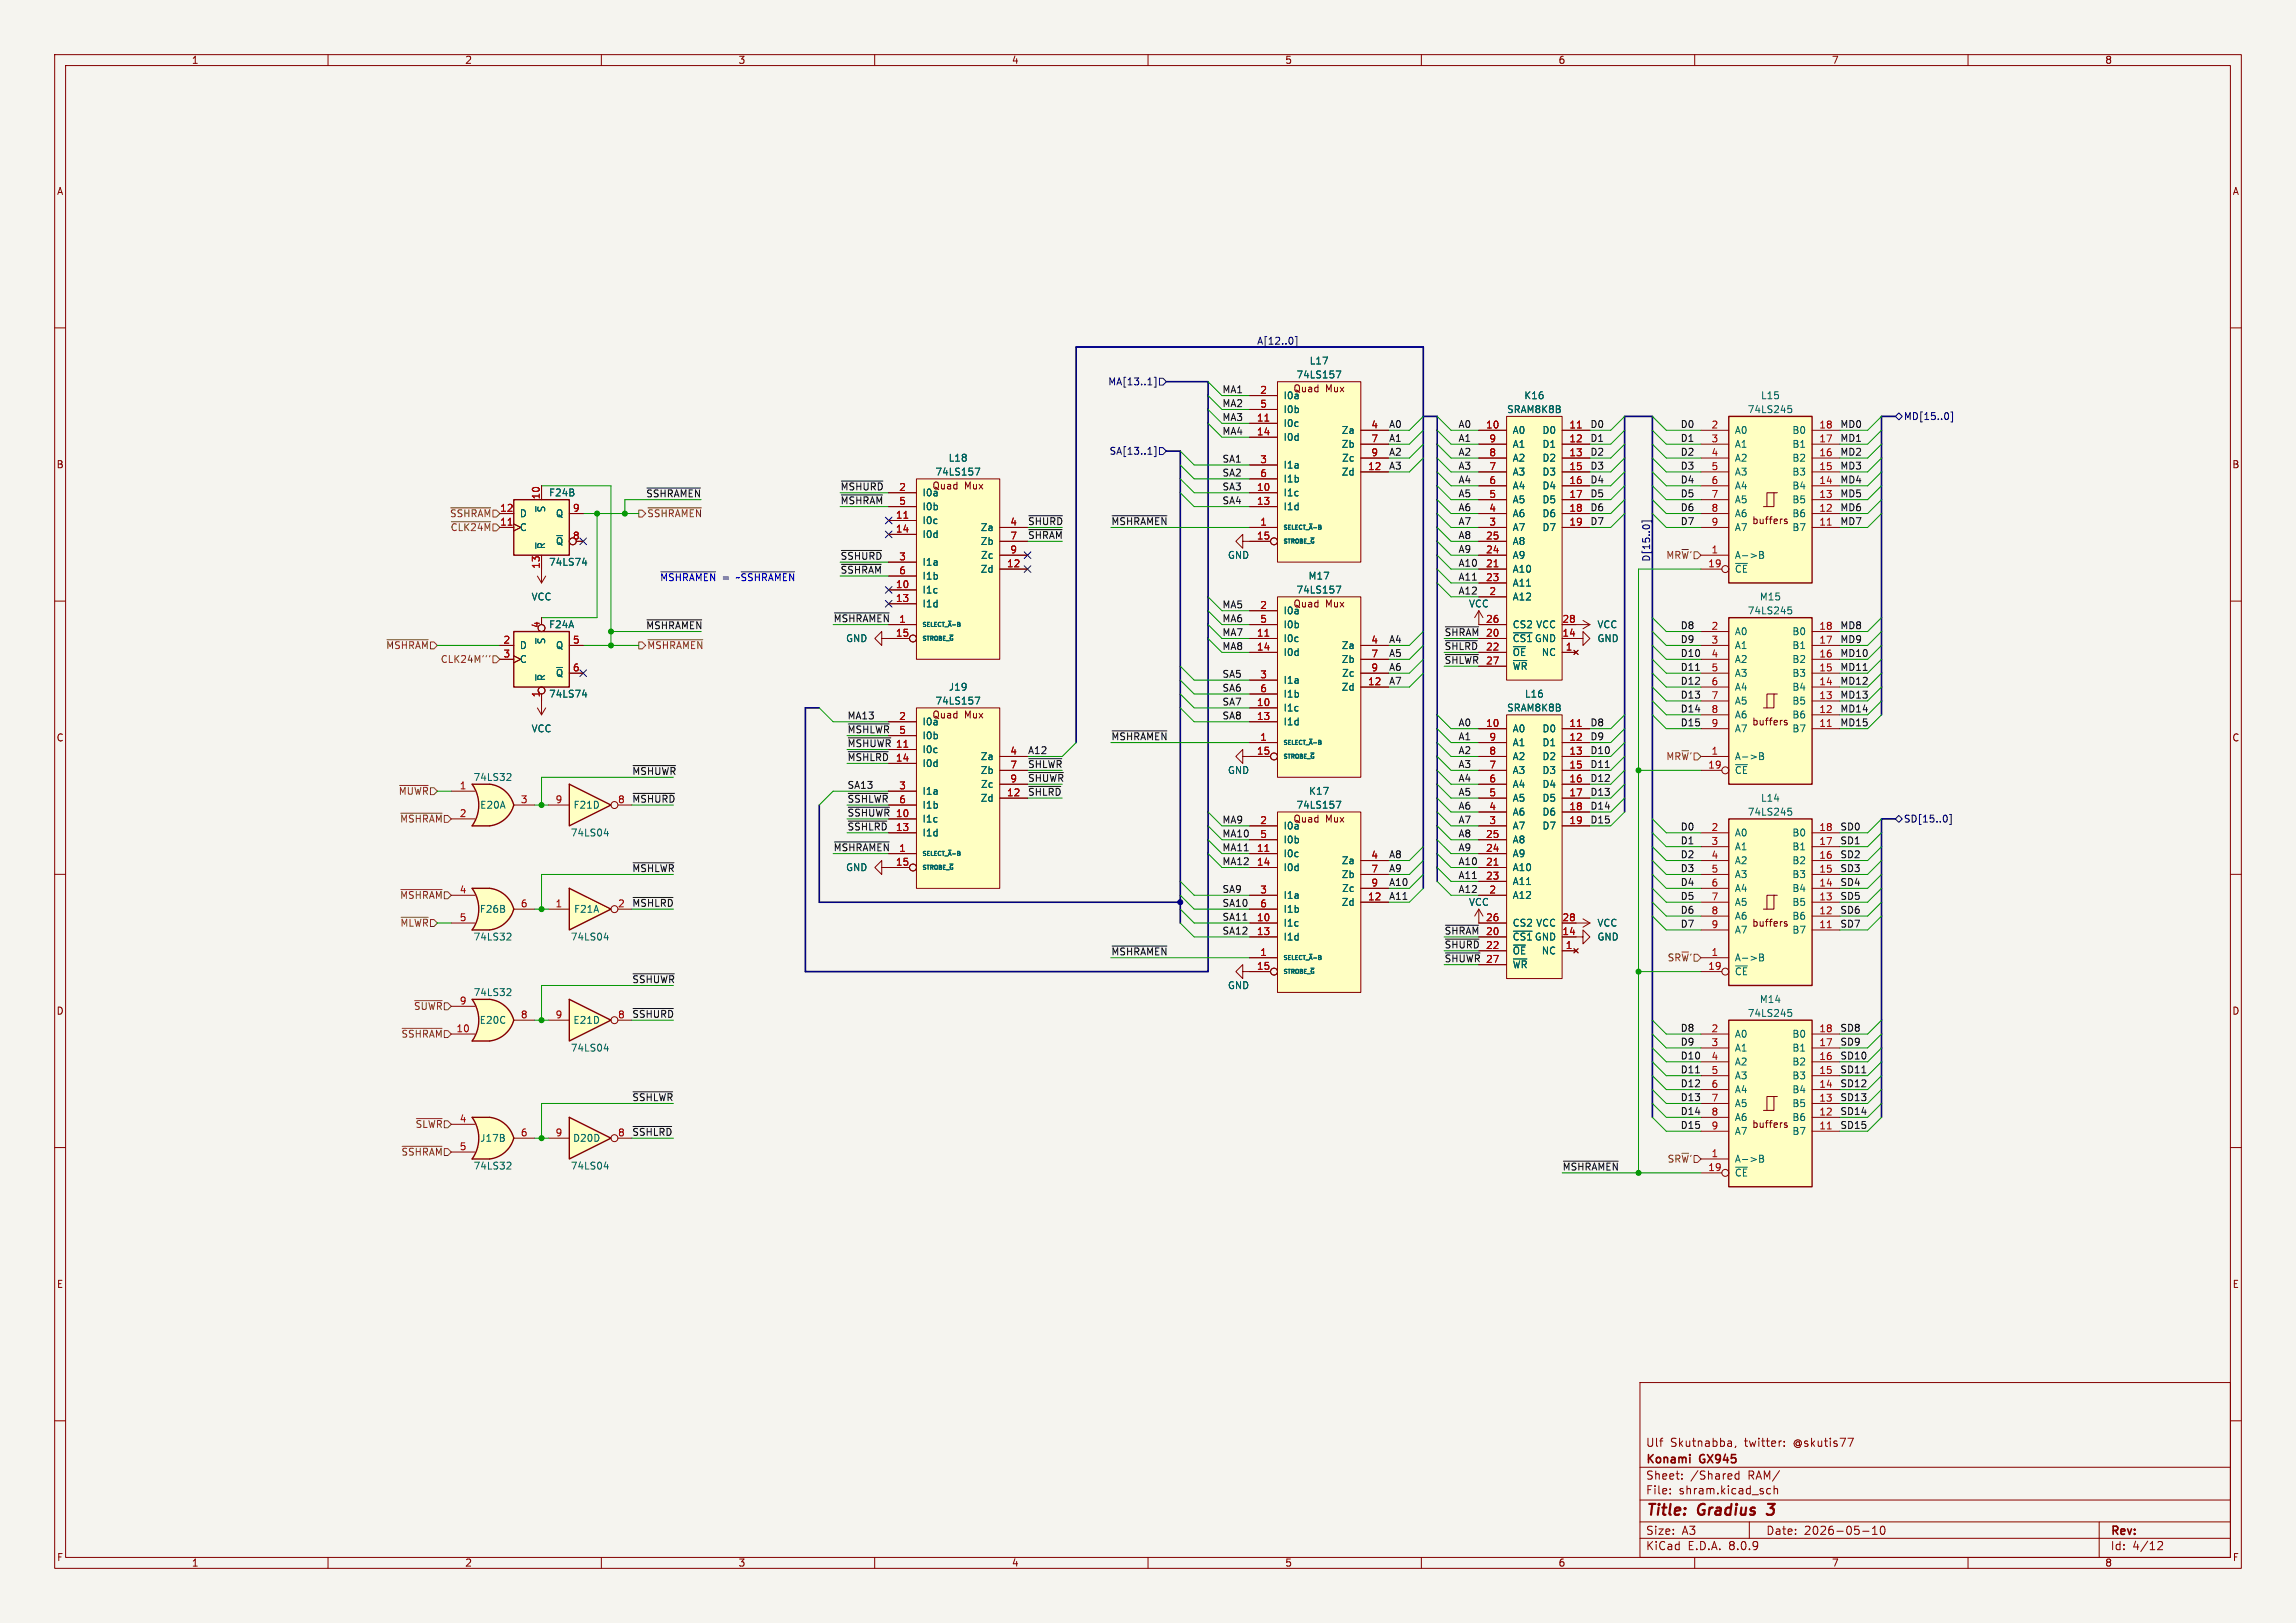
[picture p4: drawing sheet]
<svg xmlns="http://www.w3.org/2000/svg" width="420mm" height="297mm" viewBox="0 0 420 297" stroke-linecap="round" stroke-linejoin="round" font-family="sans-serif">
<defs><g id="words">
<g font-size="2.8" fill="#840000">
<text x="301" y="277.9">Title:</text>
<text x="310.6" y="277.9">Gradius</text>
<text x="324.2" y="277.9">3</text>
</g>
<g font-size="2.1" fill="#840000">
<text x="301" y="268.2">Konami</text>
<text x="301" y="265">Ulf</text>
<text x="305.5" y="265">Skutnabba,</text>
<text x="311" y="268.2">GX945</text>
<text x="319.2" y="265">twitter:</text>
<text x="328.2" y="265">@skutis77</text>
<text x="301" y="273.7">File:</text>
<text x="301" y="271">Sheet:</text>
<text x="307.1" y="273.7">shram.kicad_sch</text>
<text x="309.2" y="271">/Shared</text>
<text x="319.8" y="271">RAM/</text>
<text x="301" y="281.1">Size:</text>
<text x="307.6" y="281.1">A3</text>
<text x="323" y="281.1">Date:</text>
<text x="330" y="281.1">2026-05-10</text>
<text x="386" y="281.3">Rev:</text>
<text x="301" y="283.9">KiCad</text>
<text x="308.7" y="283.9">E.D.A.</text>
<text x="316.3" y="283.9">8.0.9</text>
<text x="386" y="283.9">Id:</text>
<text x="390.1" y="283.9">4/12</text>
</g>
<g font-size="1.8" fill="#840000">
<text x="35" y="11.9">1</text>
<text x="85" y="11.9">2</text>
<text x="135" y="11.9">3</text>
<text x="185" y="11.9">4</text>
<text x="235" y="11.9">5</text>
<text x="285" y="11.9">6</text>
<text x="335" y="11.9">7</text>
<text x="385" y="11.9">8</text>
<text x="10.3" y="35.9">A</text>
<text x="408.3" y="35.9">A</text>
<text x="236.5" y="72">Quad</text>
<text x="242.5" y="72">Mux</text>
<text x="10.3" y="85.9">B</text>
<text x="170.5" y="89.8">Quad</text>
<text x="176.4" y="89.8">Mux</text>
<text x="408.2" y="85.9">B</text>
<text x="320.4" y="96.1">buffers</text>
<text x="236.5" y="111.4">Quad</text>
<text x="242.5" y="111.4">Mux</text>
<text x="170.5" y="131.7">Quad</text>
<text x="176.4" y="131.7">Mux</text>
<text x="10.3" y="135.9">C</text>
<text x="320.4" y="133">buffers</text>
<text x="408.2" y="135.9">C</text>
<text x="236.5" y="150.7">Quad</text>
<text x="242.5" y="150.7">Mux</text>
<text x="320.4" y="169.8">buffers</text>
<text x="10.3" y="185.9">D</text>
<text x="408.2" y="185.9">D</text>
<text x="320.4" y="206.6">buffers</text>
<text x="10.3" y="235.9">E</text>
<text x="408.3" y="235.9">E</text>
<text x="10.3" y="285.9">F</text>
<text x="35" y="286.9">1</text>
<text x="85" y="286.9">2</text>
<text x="135" y="286.9">3</text>
<text x="185" y="286.9">4</text>
<text x="235" y="286.9">5</text>
<text x="285" y="286.9">6</text>
<text x="335" y="286.9">7</text>
<text x="385" y="286.9">8</text>
<text x="408.3" y="285.9">F</text>
</g>
<g font-size="1.8" fill="#000084">
<text x="229.9" y="63.2">A[12..0]</text>
<text x="202.6" y="70.7">MA[13..1]</text>
<text x="348.2" y="77.1">MD[15..0]</text>
<text x="202.9" y="83.4">SA[13..1]</text>
<text x="301.9" y="102.9" transform="rotate(-90 301.9 102.9)">D[15..0]</text>
<text x="348.2" y="150.7">SD[15..0]</text>
</g>
<g font-size="1.8" fill="#006464">
<text x="237.1" y="69.4">74LS157</text>
<text x="239.5" y="66.9">L17</text>
<text x="234.7" y="73.3">I0a</text>
<text x="234.7" y="75.8">I0b</text>
<text x="275.6" y="75.8">SRAM8K8B</text>
<text x="278.7" y="73.3">K16</text>
<text x="319.6" y="75.8">74LS245</text>
<text x="322" y="73.3">L15</text>
<text x="234.7" y="78.3">I0c</text>
<text x="234.7" y="80.9">I0d</text>
<text x="245.3" y="79.6">Za</text>
<text x="245.3" y="82.1">Zb</text>
<text x="276.6" y="79.6">A0</text>
<text x="276.6" y="82.1">A1</text>
<text x="282.1" y="79.6">D0</text>
<text x="282.1" y="82.1">D1</text>
<text x="317.2" y="79.6">A0</text>
<text x="317.2" y="82.1">A1</text>
<text x="327.8" y="82.1">B1</text>
<text x="327.8" y="79.6">B0</text>
<text x="171" y="87.2">74LS157</text>
<text x="173.4" y="84.7">L18</text>
<text x="234.7" y="86">I1a</text>
<text x="234.7" y="88.5">I1b</text>
<text x="245.3" y="87.2">Zd</text>
<text x="245.4" y="84.7">Zc</text>
<text x="276.6" y="89.8">A4</text>
<text x="276.6" y="87.2">A3</text>
<text x="276.6" y="84.7">A2</text>
<text x="282.1" y="84.7">D2</text>
<text x="282.1" y="87.2">D3</text>
<text x="282.1" y="89.8">D4</text>
<text x="317.2" y="84.7">A2</text>
<text x="317.2" y="87.2">A3</text>
<text x="317.2" y="89.8">A4</text>
<text x="327.8" y="89.8">B4</text>
<text x="327.8" y="87.2">B3</text>
<text x="327.8" y="84.7">B2</text>
<text x="95" y="94.8">D</text>
<text x="99.9" y="93.9" transform="rotate(-90 99.9 93.9)">~{S}</text>
<text x="100.3" y="91">F24B</text>
<text x="101.6" y="94.8">Q</text>
<text x="168.7" y="91">I0a</text>
<text x="168.7" y="93.6">I0b</text>
<text x="234.7" y="91">I1c</text>
<text x="234.7" y="93.6">I1d</text>
<text x="276.6" y="94.8">A6</text>
<text x="276.6" y="92.3">A5</text>
<text x="282.1" y="92.3">D5</text>
<text x="282.1" y="94.8">D6</text>
<text x="317.2" y="92.3">A5</text>
<text x="317.2" y="94.8">A6</text>
<text x="327.8" y="94.8">B6</text>
<text x="327.8" y="92.3">B5</text>
<text x="95" y="97.4">C</text>
<text x="99.9" y="100.6" transform="rotate(-90 99.9 100.6)">~{R}</text>
<text x="101.6" y="99.9">~{Q}</text>
<text x="168.7" y="96.1">I0c</text>
<text x="168.7" y="98.7">I0d</text>
<text x="179.3" y="97.4">Za</text>
<text x="179.3" y="99.9">Zb</text>
<text x="276.6" y="99.9">A8</text>
<text x="276.6" y="97.4">A7</text>
<text x="282.1" y="97.4">D7</text>
<text x="317.2" y="97.4">A7</text>
<text x="327.8" y="97.4">B7</text>
<text x="100.3" y="103.7">74LS74</text>
<text x="168.7" y="103.7">I1a</text>
<text x="168.7" y="106.3">I1b</text>
<text x="179.3" y="105">Zd</text>
<text x="179.4" y="102.5">Zc</text>
<text x="224.5" y="102.5">GND</text>
<text x="239.3" y="106.3">M17</text>
<text x="276.6" y="105">A10</text>
<text x="276.6" y="107.5">A11</text>
<text x="276.6" y="102.5">A9</text>
<text x="317.2" y="102.5">A-&gt;B</text>
<text x="317.2" y="105">~{CE}</text>
<text x="97.1" y="110.1">VCC</text>
<text x="168.7" y="108.8">I1c</text>
<text x="168.7" y="111.4">I1d</text>
<text x="234.7" y="112.6">I0a</text>
<text x="237.1" y="108.8">74LS157</text>
<text x="268.6" y="111.4">VCC</text>
<text x="276.6" y="110.1">A12</text>
<text x="319.6" y="112.6">74LS245</text>
<text x="321.8" y="110.1">M15</text>
<text x="95" y="119">D</text>
<text x="99.9" y="118" transform="rotate(-90 99.9 118)">~{S}</text>
<text x="100.3" y="115.2">F24A</text>
<text x="101.6" y="119">Q</text>
<text x="154.7" y="117.7">GND</text>
<text x="234.7" y="117.7">I0c</text>
<text x="234.7" y="115.2">I0b</text>
<text x="245.3" y="119">Za</text>
<text x="276.6" y="117.7">~{CS1}</text>
<text x="276.6" y="115.2">CS2 VCC</text>
<text x="280.7" y="117.7">GND</text>
<text x="292.1" y="117.7">GND</text>
<text x="292.1" y="115.2">VCC</text>
<text x="317.2" y="116.4">A0</text>
<text x="317.2" y="119">A1</text>
<text x="327.8" y="119">B1</text>
<text x="327.8" y="116.4">B0</text>
<text x="95" y="121.5">C</text>
<text x="99.9" y="124.7" transform="rotate(-90 99.9 124.7)">~{R}</text>
<text x="101.6" y="124.1">~{Q}</text>
<text x="234.7" y="120.2">I0d</text>
<text x="234.7" y="125.3">I1a</text>
<text x="245.3" y="121.5">Zb</text>
<text x="245.4" y="124.1">Zc</text>
<text x="276.6" y="120.2">~{OE} NC</text>
<text x="276.6" y="122.8">~{WR}</text>
<text x="317.2" y="121.5">A2</text>
<text x="317.2" y="124.1">A3</text>
<text x="327.8" y="124.1">B3</text>
<text x="327.8" y="121.5">B2</text>
<text x="100.3" y="127.9">74LS74</text>
<text x="171" y="129.1">74LS157</text>
<text x="173.5" y="126.6">J19</text>
<text x="234.7" y="130.4">I1c</text>
<text x="234.7" y="127.9">I1b</text>
<text x="245.3" y="126.6">Zd</text>
<text x="275.6" y="130.4">SRAM8K8B</text>
<text x="278.8" y="127.9">L16</text>
<text x="317.2" y="126.6">A4</text>
<text x="317.2" y="129.1">A5</text>
<text x="317.2" y="131.7">A6</text>
<text x="327.8" y="131.7">B6</text>
<text x="327.8" y="129.1">B5</text>
<text x="327.8" y="126.6">B4</text>
<text x="97.1" y="134.2">VCC</text>
<text x="168.7" y="132.9">I0a</text>
<text x="168.7" y="135.5">I0b</text>
<text x="234.7" y="132.9">I1d</text>
<text x="276.6" y="134.2">A0</text>
<text x="276.6" y="136.8">A1</text>
<text x="282.1" y="134.2">D0</text>
<text x="282.1" y="136.8">D1</text>
<text x="317.2" y="134.2">A7</text>
<text x="327.8" y="134.2">B7</text>
<text x="86.5" y="143.1">74LS32</text>
<text x="168.7" y="138">I0c</text>
<text x="168.7" y="140.6">I0d</text>
<text x="179.3" y="139.3">Za</text>
<text x="179.3" y="141.8">Zb</text>
<text x="224.5" y="141.8">GND</text>
<text x="276.6" y="141.8">A3</text>
<text x="276.6" y="139.3">A2</text>
<text x="282.1" y="139.3">D2</text>
<text x="282.1" y="141.8">D3</text>
<text x="317.2" y="139.3">A-&gt;B</text>
<text x="317.2" y="141.8">~{CE}</text>
<text x="87.7" y="148.2">E20A</text>
<text x="104.8" y="148.2">F21D</text>
<text x="168.7" y="145.6">I1a</text>
<text x="168.7" y="148.2">I1b</text>
<text x="179.3" y="146.9">Zd</text>
<text x="179.4" y="144.4">Zc</text>
<text x="237.1" y="148.2">74LS157</text>
<text x="239.4" y="145.6">K17</text>
<text x="276.6" y="149.5">A6</text>
<text x="276.6" y="146.9">A5</text>
<text x="276.6" y="144.4">A4</text>
<text x="282.1" y="144.4">D4</text>
<text x="282.1" y="146.9">D5</text>
<text x="282.1" y="149.5">D6</text>
<text x="319.6" y="149.5">74LS245</text>
<text x="322" y="146.9">L14</text>
<text x="104.3" y="153.3">74LS04</text>
<text x="168.7" y="150.7">I1c</text>
<text x="168.7" y="153.3">I1d</text>
<text x="234.7" y="152">I0a</text>
<text x="234.7" y="154.5">I0b</text>
<text x="276.6" y="154.5">A8</text>
<text x="276.6" y="152">A7</text>
<text x="282.1" y="152">D7</text>
<text x="317.2" y="153.3">A0</text>
<text x="317.2" y="155.8">A1</text>
<text x="327.8" y="155.8">B1</text>
<text x="327.8" y="153.3">B0</text>
<text x="154.7" y="159.6">GND</text>
<text x="234.7" y="157.1">I0c</text>
<text x="234.7" y="159.6">I0d</text>
<text x="245.3" y="158.3">Za</text>
<text x="245.3" y="160.9">Zb</text>
<text x="276.6" y="159.6">A10</text>
<text x="276.6" y="157.1">A9</text>
<text x="317.2" y="158.3">A2</text>
<text x="317.2" y="160.9">A3</text>
<text x="327.8" y="160.9">B3</text>
<text x="327.8" y="158.3">B2</text>
<text x="87.7" y="167.2">F26B</text>
<text x="104.9" y="167.2">F21A</text>
<text x="234.7" y="164.7">I1a</text>
<text x="234.7" y="167.2">I1b</text>
<text x="245.3" y="166">Zd</text>
<text x="245.4" y="163.4">Zc</text>
<text x="268.6" y="166">VCC</text>
<text x="276.6" y="164.7">A12</text>
<text x="276.6" y="162.2">A11</text>
<text x="317.2" y="163.4">A4</text>
<text x="317.2" y="166">A5</text>
<text x="327.8" y="166">B5</text>
<text x="327.8" y="163.4">B4</text>
<text x="86.5" y="172.3">74LS32</text>
<text x="104.3" y="172.3">74LS04</text>
<text x="234.7" y="169.8">I1c</text>
<text x="234.7" y="172.3">I1d</text>
<text x="276.6" y="172.3">~{CS1}</text>
<text x="276.6" y="169.8">CS2 VCC</text>
<text x="280.7" y="172.3">GND</text>
<text x="292.1" y="172.3">GND</text>
<text x="292.1" y="169.8">VCC</text>
<text x="317.2" y="168.5">A6</text>
<text x="317.2" y="171">A7</text>
<text x="327.8" y="171">B7</text>
<text x="327.8" y="168.5">B6</text>
<text x="276.6" y="174.9">~{OE} NC</text>
<text x="276.6" y="177.4">~{WR}</text>
<text x="317.2" y="176.1">A-&gt;B</text>
<text x="317.2" y="178.7">~{CE}</text>
<text x="86.5" y="182.5">74LS32</text>
<text x="224.5" y="181.2">GND</text>
<text x="321.8" y="183.7">M14</text>
<text x="87.6" y="187.6">E20C</text>
<text x="104.8" y="187.6">E21D</text>
<text x="317.2" y="190.1">A0</text>
<text x="319.6" y="186.3">74LS245</text>
<text x="327.8" y="190.1">B0</text>
<text x="104.3" y="192.6">74LS04</text>
<text x="317.2" y="192.6">A1</text>
<text x="317.2" y="195.2">A2</text>
<text x="317.2" y="197.7">A3</text>
<text x="327.8" y="197.7">B3</text>
<text x="327.8" y="195.2">B2</text>
<text x="327.8" y="192.6">B1</text>
<text x="317.2" y="200.3">A4</text>
<text x="317.2" y="202.8">A5</text>
<text x="327.8" y="202.8">B5</text>
<text x="327.8" y="200.3">B4</text>
<text x="87.7" y="209.1">J17B</text>
<text x="104.7" y="209.1">D20D</text>
<text x="317.2" y="205.3">A6</text>
<text x="317.2" y="207.9">A7</text>
<text x="327.8" y="207.9">B7</text>
<text x="327.8" y="205.3">B6</text>
<text x="86.5" y="214.2">74LS32</text>
<text x="104.3" y="214.2">74LS04</text>
<text x="317.2" y="213">A-&gt;B</text>
<text x="317.2" y="215.5">~{CE}</text>
</g>
<g font-size="1.8" fill="#0f0f0f">
<text x="223.5" y="72">MA1</text>
<text x="223.5" y="74.6">MA2</text>
<text x="223.5" y="77.1">MA3</text>
<text x="223.5" y="79.7">MA4</text>
<text x="254" y="78.4">A0</text>
<text x="254" y="83.5">A2</text>
<text x="254" y="80.9">A1</text>
<text x="266.7" y="83.5">A2</text>
<text x="266.7" y="78.4">A0</text>
<text x="266.7" y="80.9">A1</text>
<text x="290.8" y="80.9">D1</text>
<text x="290.8" y="78.4">D0</text>
<text x="290.8" y="83.5">D2</text>
<text x="307.3" y="80.9">D1</text>
<text x="307.3" y="83.5">D2</text>
<text x="307.3" y="78.4">D0</text>
<text x="336.5" y="80.9">MD1</text>
<text x="336.5" y="78.4">MD0</text>
<text x="336.5" y="83.5">MD2</text>
<text x="153.7" y="89.8">~{MSHURD} 2</text>
<text x="223.5" y="84.7">SA1</text>
<text x="223.5" y="89.8">SA3</text>
<text x="223.5" y="87.3">SA2</text>
<text x="254" y="86">A3</text>
<text x="266.7" y="86">A3</text>
<text x="266.7" y="88.6">A4</text>
<text x="290.8" y="88.6">D4</text>
<text x="290.8" y="86">D3</text>
<text x="307.3" y="86">D3</text>
<text x="307.3" y="88.6">D4</text>
<text x="336.5" y="88.6">MD4</text>
<text x="336.5" y="86">MD3</text>
<text x="118.1" y="91.1">~{SSHRAMEN}</text>
<text x="153.7" y="92.4">~{MSHRAM} 5</text>
<text x="223.5" y="92.4">SA4</text>
<text x="266.7" y="91.1">A5</text>
<text x="266.7" y="93.6">A6</text>
<text x="290.8" y="91.1">D5</text>
<text x="290.8" y="93.6">D6</text>
<text x="307.3" y="93.6">D6</text>
<text x="307.3" y="91.1">D5</text>
<text x="336.5" y="93.6">MD6</text>
<text x="336.5" y="91.1">MD5</text>
<text x="188" y="96.2">~{SHURD}</text>
<text x="188" y="98.7">~{SHRAM}</text>
<text x="203.2" y="96.2">~{MSHRAMEN}</text>
<text x="266.7" y="101.3">A9</text>
<text x="266.7" y="98.7">A8</text>
<text x="266.7" y="96.2">A7</text>
<text x="290.8" y="96.2">D7</text>
<text x="307.3" y="96.2">D7</text>
<text x="336.5" y="96.2">MD7</text>
<text x="153.7" y="102.5">~{SSHURD} 3</text>
<text x="153.7" y="105.1">~{SSHRAM} 6</text>
<text x="266.7" y="106.3">A11</text>
<text x="266.7" y="103.8">A10</text>
<text x="152.4" y="114">~{MSHRAMEN}1</text>
<text x="223.5" y="114">MA6</text>
<text x="223.5" y="111.4">MA5</text>
<text x="266.7" y="108.9">A12</text>
<text x="118.1" y="115.2">~{MSHRAMEN}</text>
<text x="223.5" y="119">MA8</text>
<text x="223.5" y="116.5">MA7</text>
<text x="254" y="117.8">A4</text>
<text x="264.2" y="119">~{SHLRD}22</text>
<text x="264.2" y="116.5">~{SHRAM}</text>
<text x="307.3" y="117.8">D9</text>
<text x="307.3" y="115.2">D8</text>
<text x="336.5" y="117.8">MD9</text>
<text x="336.5" y="115.2">MD8</text>
<text x="223.5" y="124.1">SA5</text>
<text x="254" y="122.8">A6</text>
<text x="254" y="120.3">A5</text>
<text x="254" y="125.4">A7</text>
<text x="264.2" y="121.6">~{SHLWR}</text>
<text x="307.3" y="120.3">D10</text>
<text x="307.3" y="125.4">D12</text>
<text x="307.3" y="122.8">D11</text>
<text x="336.5" y="120.3">MD10</text>
<text x="336.5" y="122.8">MD11</text>
<text x="336.5" y="125.4">MD12</text>
<text x="154.9" y="131.7">MA13</text>
<text x="223.5" y="131.7">SA8</text>
<text x="223.5" y="126.7">SA6</text>
<text x="223.5" y="129.2">SA7</text>
<text x="307.3" y="130.5">D14</text>
<text x="307.3" y="127.9">D13</text>
<text x="336.5" y="127.9">MD13</text>
<text x="336.5" y="130.5">MD14</text>
<text x="154.9" y="134.3">~{MSHLWR}5</text>
<text x="154.9" y="136.8">~{MSHUWR}</text>
<text x="203.2" y="135.5">~{MSHRAMEN}</text>
<text x="266.7" y="135.5">A1</text>
<text x="266.7" y="133">A0</text>
<text x="290.8" y="133">D8</text>
<text x="290.8" y="135.5">D9</text>
<text x="307.3" y="133">D15</text>
<text x="336.5" y="133">MD15</text>
<text x="115.6" y="141.9">~{MSHUWR}</text>
<text x="154.9" y="139.4">~{MSHLRD}</text>
<text x="188" y="143.2">~{SHUWR}</text>
<text x="188" y="138.1">A12</text>
<text x="188" y="140.6">~{SHLWR}</text>
<text x="266.7" y="140.6">A3</text>
<text x="266.7" y="138.1">A2</text>
<text x="266.7" y="143.2">A4</text>
<text x="290.8" y="140.6">D11</text>
<text x="290.8" y="143.2">D12</text>
<text x="290.8" y="138.1">D10</text>
<text x="115.6" y="147">~{MSHURD}</text>
<text x="154.9" y="144.4">SA13</text>
<text x="154.9" y="147">~{SSHLWR}6</text>
<text x="154.9" y="149.5">~{SSHUWR}</text>
<text x="188" y="145.7">~{SHLRD}</text>
<text x="266.7" y="148.2">A6</text>
<text x="266.7" y="145.7">A5</text>
<text x="290.8" y="145.7">D13</text>
<text x="290.8" y="148.2">D14</text>
<text x="152.4" y="155.9">~{MSHRAMEN}1</text>
<text x="154.9" y="152.1">~{SSHLRD}13</text>
<text x="223.5" y="155.9">MA11</text>
<text x="223.5" y="150.8">MA9</text>
<text x="223.5" y="153.3">MA10</text>
<text x="266.7" y="153.3">A8</text>
<text x="266.7" y="150.8">A7</text>
<text x="266.7" y="155.9">A9</text>
<text x="290.8" y="150.8">D15</text>
<text x="307.3" y="152.1">D0</text>
<text x="307.3" y="154.6">D1</text>
<text x="336.5" y="154.6">SD1</text>
<text x="336.5" y="152.1">SD0</text>
<text x="115.6" y="159.7">~{MSHLWR}</text>
<text x="223.5" y="158.4">MA12</text>
<text x="254" y="157.1">A8</text>
<text x="254" y="159.7">A9</text>
<text x="266.7" y="160.9">A11</text>
<text x="266.7" y="158.4">A10</text>
<text x="307.3" y="159.7">D3</text>
<text x="307.3" y="157.1">D2</text>
<text x="336.5" y="157.1">SD2</text>
<text x="336.5" y="159.7">SD3</text>
<text x="115.6" y="166">~{MSHLRD}</text>
<text x="223.5" y="163.5">SA9</text>
<text x="223.5" y="166">SA10</text>
<text x="254" y="162.2">A10</text>
<text x="254" y="164.8">A11</text>
<text x="266.7" y="163.5">A12</text>
<text x="307.3" y="167.3">D6</text>
<text x="307.3" y="164.8">D5</text>
<text x="307.3" y="162.2">D4</text>
<text x="336.5" y="164.8">SD5</text>
<text x="336.5" y="162.2">SD4</text>
<text x="336.5" y="167.3">SD6</text>
<text x="223.5" y="168.6">SA11</text>
<text x="223.5" y="171.1">SA12</text>
<text x="264.2" y="173.6">~{SHURD}</text>
<text x="264.2" y="171.1">~{SHRAM}</text>
<text x="307.3" y="169.8">D7</text>
<text x="336.5" y="169.8">SD7</text>
<text x="115.6" y="180">~{SSHUWR}</text>
<text x="203.2" y="174.9">~{MSHRAMEN}</text>
<text x="264.2" y="176.2">~{SHUWR}</text>
<text x="115.6" y="186.3">~{SSHURD}</text>
<text x="307.3" y="188.9">D8</text>
<text x="307.3" y="191.4">D9</text>
<text x="336.5" y="191.4">SD9</text>
<text x="336.5" y="188.9">SD8</text>
<text x="307.3" y="196.5">D11</text>
<text x="307.3" y="194">D10</text>
<text x="336.5" y="196.5">SD11</text>
<text x="336.5" y="194">SD10</text>
<text x="115.6" y="201.6">~{SSHLWR}</text>
<text x="307.3" y="199">D12</text>
<text x="307.3" y="201.6">D13</text>
<text x="336.5" y="201.6">SD13</text>
<text x="336.5" y="199">SD12</text>
<text x="115.6" y="207.9">~{SSHLRD}</text>
<text x="307.3" y="206.7">D15</text>
<text x="307.3" y="204.1">D14</text>
<text x="336.5" y="204.1">SD14</text>
<text x="336.5" y="206.7">SD15</text>
<text x="285.8" y="214.3">~{MSHRAMEN}</text>
</g>
<g font-size="1.8" fill="#a90000">
<text x="229.8" y="77.2">11</text>
<text x="230.4" y="72.1">2</text>
<text x="230.4" y="74.7">5</text>
<text x="229.8" y="79.8">14</text>
<text x="250.8" y="78.5">4</text>
<text x="250.8" y="81">7</text>
<text x="250.8" y="83.6">9</text>
<text x="271.7" y="78.5">10</text>
<text x="272.3" y="83.6">8</text>
<text x="272.3" y="81">9</text>
<text x="287" y="78.5">11</text>
<text x="287" y="81">12</text>
<text x="287" y="83.6">13</text>
<text x="313" y="78.5">2</text>
<text x="313" y="81">3</text>
<text x="313" y="83.6">4</text>
<text x="332.7" y="83.6">16</text>
<text x="332.7" y="81">17</text>
<text x="332.7" y="78.5">18</text>
<text x="164.4" y="89.9">2</text>
<text x="229.8" y="89.9">10</text>
<text x="230.4" y="84.8">3</text>
<text x="230.4" y="87.4">6</text>
<text x="250.1" y="86.1">12</text>
<text x="272.3" y="88.6">6</text>
<text x="272.3" y="86.1">7</text>
<text x="287" y="86.1">15</text>
<text x="287" y="88.6">16</text>
<text x="313" y="86.1">5</text>
<text x="313" y="88.6">6</text>
<text x="332.7" y="88.6">14</text>
<text x="332.7" y="86.1">15</text>
<text x="91.4" y="93.7">12</text>
<text x="98.8" y="91.5" transform="rotate(-90 98.8 91.5)">10</text>
<text x="104.7" y="93.7">9</text>
<text x="163.8" y="95">11</text>
<text x="164.4" y="92.5">5</text>
<text x="229.8" y="92.5">13</text>
<text x="272.3" y="93.7">4</text>
<text x="272.3" y="91.2">5</text>
<text x="287" y="91.2">17</text>
<text x="287" y="93.7">18</text>
<text x="313" y="91.2">7</text>
<text x="313" y="93.7">8</text>
<text x="332.7" y="93.7">12</text>
<text x="332.7" y="91.2">13</text>
<text x="91.4" y="96.3">11</text>
<text x="104.7" y="98.8">8</text>
<text x="163.8" y="97.5">14</text>
<text x="184.7" y="96.3">4</text>
<text x="184.7" y="98.8">7</text>
<text x="184.7" y="101.3">9</text>
<text x="229.8" y="98.8">15</text>
<text x="230.4" y="96.3">1</text>
<text x="271.7" y="101.3">24</text>
<text x="271.7" y="98.8">25</text>
<text x="272.3" y="96.3">3</text>
<text x="287" y="96.3">19</text>
<text x="313" y="101.3">1</text>
<text x="313" y="96.3">9</text>
<text x="332.7" y="96.3">11</text>
<text x="98.8" y="104.2" transform="rotate(-90 98.8 104.2)">13</text>
<text x="163.8" y="107.7">10</text>
<text x="164.4" y="102.6">3</text>
<text x="164.4" y="105.2">6</text>
<text x="184.1" y="103.9">12</text>
<text x="271.7" y="103.9">21</text>
<text x="271.7" y="106.4">23</text>
<text x="312.4" y="103.9">19</text>
<text x="163.8" y="110.2">13</text>
<text x="230.4" y="111.5">2</text>
<text x="272.3" y="109">2</text>
<text x="92" y="117.9">2</text>
<text x="98.8" y="115" transform="rotate(-90 98.8 115)">4</text>
<text x="104.7" y="117.9">5</text>
<text x="163.8" y="116.6">15</text>
<text x="164.4" y="114">1</text>
<text x="229.8" y="116.6">11</text>
<text x="229.8" y="119.1">14</text>
<text x="230.4" y="114">5</text>
<text x="250.8" y="117.9">4</text>
<text x="271.7" y="116.6">20</text>
<text x="271.7" y="114">26</text>
<text x="271.7" y="119.1">22</text>
<text x="285.7" y="116.6">14</text>
<text x="285.7" y="114">28</text>
<text x="286.3" y="119.1">1</text>
<text x="313" y="115.3">2</text>
<text x="313" y="117.9">3</text>
<text x="332.7" y="117.9">17</text>
<text x="332.7" y="115.3">18</text>
<text x="92" y="120.4">3</text>
<text x="104.7" y="122.9">6</text>
<text x="230.4" y="124.2">3</text>
<text x="250.1" y="125.5">12</text>
<text x="250.8" y="120.4">7</text>
<text x="250.8" y="122.9">9</text>
<text x="271.7" y="121.7">27</text>
<text x="313" y="120.4">4</text>
<text x="313" y="122.9">5</text>
<text x="313" y="125.5">6</text>
<text x="332.7" y="125.5">14</text>
<text x="332.7" y="122.9">15</text>
<text x="332.7" y="120.4">16</text>
<text x="98.8" y="127.7" transform="rotate(-90 98.8 127.7)">1</text>
<text x="164.4" y="131.8">2</text>
<text x="229.8" y="129.3">10</text>
<text x="229.8" y="131.8">13</text>
<text x="230.4" y="126.7">6</text>
<text x="313" y="128">7</text>
<text x="313" y="130.6">8</text>
<text x="332.7" y="130.6">12</text>
<text x="332.7" y="128">13</text>
<text x="163.8" y="136.9">11</text>
<text x="164.4" y="134.4">5</text>
<text x="230.4" y="135.6">1</text>
<text x="271.7" y="133.1">10</text>
<text x="272.3" y="135.6">9</text>
<text x="287" y="133.1">11</text>
<text x="287" y="135.6">12</text>
<text x="313" y="133.1">9</text>
<text x="332.7" y="133.1">11</text>
<text x="163.8" y="139.4">14</text>
<text x="184.7" y="138.2">4</text>
<text x="184.7" y="140.7">7</text>
<text x="184.7" y="143.3">9</text>
<text x="229.8" y="138.2">15</text>
<text x="272.3" y="143.3">6</text>
<text x="272.3" y="140.7">7</text>
<text x="272.3" y="138.2">8</text>
<text x="287" y="138.2">13</text>
<text x="287" y="140.7">15</text>
<text x="287" y="143.3">16</text>
<text x="312.4" y="140.7">19</text>
<text x="313" y="138.2">1</text>
<text x="84" y="144.5">1</text>
<text x="84" y="149.6">2</text>
<text x="95.2" y="147.1">3</text>
<text x="101.5" y="147.1">9</text>
<text x="113" y="147.1">8</text>
<text x="163.8" y="149.6">10</text>
<text x="164.4" y="144.5">3</text>
<text x="164.4" y="147.1">6</text>
<text x="184.1" y="145.8">12</text>
<text x="272.3" y="148.3">4</text>
<text x="272.3" y="145.8">5</text>
<text x="287" y="145.8">17</text>
<text x="287" y="148.3">18</text>
<text x="163.8" y="152.1">13</text>
<text x="164.4" y="156">1</text>
<text x="229.8" y="156">11</text>
<text x="230.4" y="150.9">2</text>
<text x="230.4" y="153.4">5</text>
<text x="271.7" y="156">24</text>
<text x="271.7" y="153.4">25</text>
<text x="272.3" y="150.9">3</text>
<text x="287" y="150.9">19</text>
<text x="313" y="152.1">2</text>
<text x="313" y="154.7">3</text>
<text x="332.7" y="154.7">17</text>
<text x="332.7" y="152.1">18</text>
<text x="163.8" y="158.5">15</text>
<text x="229.8" y="158.5">14</text>
<text x="250.8" y="157.2">4</text>
<text x="250.8" y="159.8">7</text>
<text x="271.7" y="158.5">21</text>
<text x="271.7" y="161">23</text>
<text x="313" y="157.2">4</text>
<text x="313" y="159.8">5</text>
<text x="332.7" y="159.8">15</text>
<text x="332.7" y="157.2">16</text>
<text x="84" y="163.6">4</text>
<text x="95.2" y="166.1">6</text>
<text x="101.5" y="166.1">1</text>
<text x="113" y="166.1">2</text>
<text x="230.4" y="163.6">3</text>
<text x="230.4" y="166.1">6</text>
<text x="250.1" y="164.8">12</text>
<text x="250.8" y="162.3">9</text>
<text x="272.3" y="163.6">2</text>
<text x="313" y="162.3">6</text>
<text x="313" y="164.8">7</text>
<text x="313" y="167.4">8</text>
<text x="332.7" y="167.4">12</text>
<text x="332.7" y="164.8">13</text>
<text x="332.7" y="162.3">14</text>
<text x="84" y="168.7">5</text>
<text x="229.8" y="168.7">10</text>
<text x="229.8" y="171.2">13</text>
<text x="271.7" y="171.2">20</text>
<text x="271.7" y="173.7">22</text>
<text x="271.7" y="168.7">26</text>
<text x="285.7" y="171.2">14</text>
<text x="285.7" y="168.7">28</text>
<text x="286.3" y="173.7">1</text>
<text x="313" y="169.9">9</text>
<text x="332.7" y="169.9">11</text>
<text x="229.8" y="177.5">15</text>
<text x="230.4" y="175">1</text>
<text x="271.7" y="176.3">27</text>
<text x="312.4" y="177.5">19</text>
<text x="313" y="175">1</text>
<text x="84" y="183.9">9</text>
<text x="83.4" y="189">10</text>
<text x="95.2" y="186.4">8</text>
<text x="101.5" y="186.4">9</text>
<text x="113" y="186.4">8</text>
<text x="313" y="189">2</text>
<text x="313" y="191.5">3</text>
<text x="332.7" y="191.5">17</text>
<text x="332.7" y="189">18</text>
<text x="313" y="194.1">4</text>
<text x="313" y="196.6">5</text>
<text x="332.7" y="196.6">15</text>
<text x="332.7" y="194.1">16</text>
<text x="313" y="199.1">6</text>
<text x="313" y="201.7">7</text>
<text x="332.7" y="201.7">13</text>
<text x="332.7" y="199.1">14</text>
<text x="84" y="205.5">4</text>
<text x="95.2" y="208">6</text>
<text x="101.5" y="208">9</text>
<text x="113" y="208">8</text>
<text x="313" y="204.2">8</text>
<text x="313" y="206.8">9</text>
<text x="332.7" y="206.8">11</text>
<text x="332.7" y="204.2">12</text>
<text x="84" y="210.6">5</text>
<text x="312.4" y="214.4">19</text>
<text x="313" y="211.8">1</text>
</g>
<g font-size="1.8" fill="#725600">
<text x="82.2" y="94.8">~{SSHRAM}</text>
<text x="118.3" y="94.8">~{SSHRAMEN}</text>
<text x="82.3" y="97.4">~{CLK24M}</text>
<text x="304.7" y="102.5">MR~{W}'</text>
<text x="70.5" y="119">~{MSHRAM}</text>
<text x="118.3" y="119">~{MSHRAMEN}</text>
<text x="80.5" y="121.5">CLK24M'''</text>
<text x="304.7" y="139.3">MR~{W}'</text>
<text x="72.8" y="145.6">~{MUWR}</text>
<text x="73.1" y="150.7">~{MSHRAM}</text>
<text x="73.1" y="164.7">~{MSHRAM}</text>
<text x="73.1" y="169.8">~{MLWR}</text>
<text x="305" y="176.1">SR~{W}'</text>
<text x="75.6" y="185">~{SUWR}</text>
<text x="73.3" y="190.1">~{SSHRAM}</text>
<text x="75.9" y="206.6">~{SLWR}</text>
<text x="73.3" y="211.7">~{SSHRAM}</text>
<text x="305" y="213">SR~{W}'</text>
</g>
<g font-size="1.8" fill="#0000c2">
<text x="120.6" y="106.4">~{MSHRAMEN}</text>
<text x="132.1" y="106.4">=</text>
<text x="134.8" y="106.4">~~{SSHRAMEN}</text>
</g>
<g font-size="1.1" fill="#006464">
<text x="234.7" y="97.1">SELECT_~{A}-B</text>
<text x="234.7" y="99.7">STROBE_~{G}</text>
<text x="168.7" y="114.9">SELECT_~{A}-B</text>
<text x="168.7" y="117.4">STROBE_~{G}</text>
<text x="234.7" y="136.5">SELECT_~{A}-B</text>
<text x="234.7" y="139">STROBE_~{G}</text>
<text x="168.7" y="156.8">SELECT_~{A}-B</text>
<text x="168.7" y="159.4">STROBE_~{G}</text>
<text x="234.7" y="175.9">SELECT_~{A}-B</text>
<text x="234.7" y="178.4">STROBE_~{G}</text>
</g>
</g></defs>
<path d="M0 0h420v297h-420z" fill="#f5f4ef" stroke="#f5f4ef" stroke-width=".18"/>
<g fill="none" stroke="#840000" stroke-width=".18">
<path d="M10 10h400v277h-400zM12 12h396v273h-396zM60 10v2M110 10v2M160 10v2M210 10v2M260 10v2M310 10v2M360 10v2M10 60h2M408 60h2M10 110h2"/>
<path d="M408 110h2M10 160h2M408 160h2M10 210h2M408 210h2M300 253h108v32h-108zM10 260h2M300 278.5h108M300 274.5h108M300 268.5h108M305.5 273.2v.2M305.5 272.5v.1"/>
<path d="M307.7 270.5v.2M307.7 269.8v.1M316.5 263.7l.2 .2v.8M316.7 264.6l-.1 .1M316.7 264l-.1 .1M317.5 264.6l-.1 .3M318.1 269.2v1.5M318.1 269.8l-.4-.1-.3 .3v.4l.1 .2h.6M320 278.5v3M323.3 273.3h.6M323.3 272.5h.6M324.5 272.5l.2-.1 .4 .1 .1 .9"/>
<path d="M324.5 271.9v1.5M325.7 263.7h.2M326.4 264.5v.2M326.4 263.8v.1M338 263.2h1l-.6 1.5M342.5 279.7l.4-.4v1.5M344.1 279.4l.2-.1a.8 .8 0 0 1 .5 .7 .8 .8 0 0 1-.5 .8l-.2-.2-.2-.4zM384 278.5v6.5M408 260h2M60 285v2M110 285v2M160 285v2"/>
<path d="M210 285v2M260 285v2M300 281.5h108M310 285v2M340.7 280.2h1.2M342.5 280.8h.9M360 285v2M394.7 282.2l.6-.1 .2 .1 .1 .3-.9 1.1h.9"/>
</g>
<path d="M323.2 277l.2 .2M323.4 275.2h1.2" fill="none" stroke="#840000" stroke-width=".4"/>
<path d="M94 91.4h10.1v10.2h-10.1z" fill="#ffffc2"/>
<path d="M94 91.4h10.1v10.2h-10.1z" fill="none" stroke="#840000" stroke-width=".25"/>
<path d="M91.4 96.5h2.6M91.4 94h2.6M94 95.9l1.2 .6-1.2 .7M99.1 88.9v2.5M104.1 94h2.6M105.4 99.1h1.3M99.1 101.6v2.5" fill="none" stroke="#840000" stroke-width=".18"/>
<path d="M93 96.1h.7" fill="none" stroke="#a90000" stroke-width=".18"/>
<path d="M98 99.3v1.1M106.5 103h.8M107.2 102.6v.8" fill="none" stroke="#006464" stroke-width=".18"/>
<path d="M316.2 113h15.3v30.5h-15.3z" fill="#ffffc2"/>
<g fill="none" stroke="#840000" stroke-width=".18">
<path d="M161.3 116.8v-1.2l-1.3 1.2 1.3 1.3v-1.3h1.3M311.1 118.1h5.1M311.1 115.6h5.1M331.5 118.1h5M331.5 115.6h5M311.1 138.4h5.1M311.1 133.4h5.1M311.1 130.8h5.1M311.1 128.3h5.1M311.1 125.7h5.1M311.1 123.2h5.1M311.1 120.7h5.1"/>
<path d="M324.5 127h-1.3v2.5M325.1 127h-.6v2.5h-1.9M326.9 131.9l-.3-.1-.2 .2 .1 .2 .4 .1v.3h-.5M331.5 133.4h5M331.5 130.8h5M331.5 128.3h5M331.5 125.7h5M331.5 123.2h5M331.5 120.7h5M311.1 141h3.9"/>
<circle cx="315.6" cy="141" r=".63"/>
</g>
<path d="M316.2 113h15.3v30.5h-15.3z" fill="none" stroke="#840000" stroke-width=".25"/>
<path d="M327.1 111.1h.6M327.2 111.6h.3l.3 .2-.1 .4-.5 .1M321.9 137.7h.4l.2 .3-.2 .3 .2 .2 .1 .3-.2 .2h-.5zM321.9 138.3h.4" fill="none" stroke="#006464" stroke-width=".18"/>
<path d="M334.3 132.9h.7" fill="none" stroke="#a90000" stroke-width=".18"/>
<path d="M275.6 76.2h10.1v48.3h-10.1z" fill="#ffffc2"/>
<g fill="none" stroke="#840000" stroke-width=".18">
<path d="M270.5 78.7h5.1M275.6 76.2h10.1v48.3h-10.1zM285.7 78.7h5.1M270.5 81.3h5.1M270.5 83.8h5.1M270.5 86.4h5.1M270.5 88.9h5.1M270.5 91.4h5.1M270.5 94h5.1M270.5 96.5h5.1M270.5 99.1h5.1M285.7 81.3h5.1"/>
<path d="M285.7 83.8h5.1M285.7 86.4h5.1M285.7 88.9h5.1M285.7 91.4h5.1M285.7 94h5.1M285.7 96.5h5.1M270.5 119.4h5.1M270.5 116.8h5.1M270.5 109.2h5.1M270.5 104.1h5.1M270.5 106.7h5.1M270.5 101.6h5.1"/>
<path d="M270.5 111.8v2.5h5.1M270.5 111.8l-.8 1.2M270.5 111.8l.8 1.2M285.7 119.4h2.6M285.7 116.8h2.6M285.7 114.3h2.6M287.9 119l.8 .8M288.7 119l-.8 .8M270.5 121.9h5.1"/>
</g>
<path d="M288.5 78.3h.8M273.3 103.7h.7" fill="none" stroke="#a90000" stroke-width=".18"/>
<path d="M276.8 115.8h3.5" fill="none" stroke="#006464" stroke-width=".18"/>
<path d="M316.2 149.9h15.3v30.4h-15.3z" fill="#ffffc2"/>
<g fill="none" stroke="#840000" stroke-width=".18">
<path d="M227.3 99.1v-1.3l-1.2 1.3 1.2 1.2v-1.2h1.3M311.1 157.5h5.1M311.1 154.9h5.1M311.1 152.4h5.1M331.5 157.5h5M331.5 154.9h5M331.5 152.4h5M311.1 175.3h5.1M311.1 170.2h5.1M311.1 167.6h5.1M311.1 165.1h5.1M311.1 162.6h5.1"/>
<path d="M311.1 160h5.1M311.1 177.8h3.9M324.5 163.8h-1.3v2.6M325.1 163.8h-.6v2.6h-1.9M326.9 168.7l-.3-.1-.2 .2 .1 .2 .4 .1v.3h-.5M331.5 170.2h5M331.5 167.6h5M331.5 165.1h5M331.5 162.6h5M331.5 160h5"/>
<circle cx="315.6" cy="177.8" r=".63"/>
</g>
<path d="M316.2 149.9h15.3v30.4h-15.3z" fill="none" stroke="#840000" stroke-width=".25"/>
<path d="M327.1 147.9h.6M327.2 148.4h.3l.3 .2-.2 .5-.4 .1M321.9 174.6h.4l.2 .2-.2 .4 .2 .1 .1 .3-.2 .2h-.5zM321.9 175.2h.4" fill="none" stroke="#006464" stroke-width=".18"/>
<path d="M334.3 169.8h.7" fill="none" stroke="#a90000" stroke-width=".18"/>
<path d="M233.7 69.9h15.2v33h-15.2z" fill="#ffffc2"/>
<g fill="none" stroke="#840000" stroke-width=".18">
<path d="M228.6 77.5h5.1M228.6 72.4h5.1M228.6 74.9h5.1M233.7 69.9h15.2v33h-15.2zM248.9 78.7h5.1M228.6 96.5h5.1M228.6 90.2h5.1M228.6 92.7h5.1M228.6 80h5.1M228.6 99.1h3.8M228.6 85.1h5.1M228.6 87.6h5.1"/>
<path d="M248.9 86.4h5.1M248.9 81.3h5.1M248.9 83.8h5.1"/>
<circle cx="233" cy="99.1" r=".63"/>
</g>
<path d="M244.4 67.9h.9l-.6 1.3M239.5 95.9h.5M239.8 98.4h.6" fill="none" stroke="#006464" stroke-width=".18"/>
<path d="M231.4 77.1h.7" fill="none" stroke="#a90000" stroke-width=".18"/>
<path d="M275.6 130.8h10.1v48.3h-10.1z" fill="#ffffc2"/>
<g fill="none" stroke="#840000" stroke-width=".18">
<path d="M98.3 105.4l.8 1.3M99.1 104.1v2.6M99.8 105.4l-.7 1.3M270.5 133.4h5.1M270.5 135.9h5.1M270.5 138.4h5.1M275.6 130.8h10.1v48.3h-10.1zM285.7 133.4h5.1M285.7 135.9h5.1M285.7 138.4h5.1M270.5 141h5.1M270.5 143.5h5.1"/>
<path d="M270.5 146.1h5.1M270.5 148.6h5.1M270.5 151.1h5.1M270.5 158.8h5.1M270.5 156.2h5.1M270.5 153.7h5.1M285.7 141h5.1M285.7 143.5h5.1M285.7 146.1h5.1M285.7 148.6h5.1M285.7 151.1h5.1M270.5 174h5.1"/>
<path d="M270.5 171.5h5.1M270.5 163.8h5.1M270.5 161.3h5.1M270.5 166.4v2.5h5.1M270.5 176.5h5.1M270.5 166.4l-.8 1.2M270.5 166.4l.8 1.2M285.7 174h2.6M285.7 171.5h2.6M285.7 168.9h2.6M287.9 173.6l.8 .8M288.7 173.6l-.8 .8"/>
</g>
<path d="M288.5 132.9h.8M273.3 158.3h.7" fill="none" stroke="#a90000" stroke-width=".18"/>
<path d="M276.8 170.4h3.5" fill="none" stroke="#006464" stroke-width=".18"/>
<path d="M104.1 182.9l7.7 3.8-7.7 3.8z" fill="#ffffc2"/>
<path d="M104.1 182.9l7.7 3.8-7.7 3.8z" fill="none" stroke="#840000" stroke-width=".25"/>
<g fill="none" stroke="#840000" stroke-width=".18">
<path d="M100.3 186.7h3.8M113 186.7h2.6"/>
<circle cx="112.4" cy="186.7" r=".63"/>
</g>
<path d="M110.5 191.9h.8M111.1 191.5v.8" fill="none" stroke="#006464" stroke-width=".18"/>
<path d="M89 146l5 1.3a5.2 5.2 0 0 1-4.4 3.8z" fill="#ffffc2" stroke="#ffffc2" stroke-width=".18"/>
<path d="M86.4 151.1h3.1M86.4 143.5h3.1" fill="none" stroke="#ffffc2" stroke-width=".18"/>
<path d="M86.4 143.5h3.1v7.6h-3.1a6.7 6.7 0 0 0 0-7.6z" fill="#ffffc2"/>
<g fill="#ffffc2" stroke="#ffffc2" stroke-width=".18">
<path d="M89.6 143.5a5.1 5.1 0 0 1 4.4 3.8l-5 1.3z"/>
<path d="M89 165l5 1.4a5.2 5.2 0 0 1-4.4 3.8z"/>
</g>
<path d="M86.4 143.5h3.1a5.1 5.1 0 0 1 4.5 3.8 5.2 5.2 0 0 1-4.4 3.8h-3.2a6.6 6.6 0 0 0 0-7.6z" fill="none" stroke="#840000" stroke-width=".25"/>
<path d="M82.5 144.8h4.4M82.5 149.9h4.4M94 147.3h3.8" fill="none" stroke="#840000" stroke-width=".18"/>
<path d="M92.9 141.5l.4 .1 .2 .3-.8 .9h.8" fill="none" stroke="#006464" stroke-width=".18"/>
<path d="M86.4 170.2h3.1M86.4 162.6h3.1" fill="none" stroke="#ffffc2" stroke-width=".18"/>
<path d="M86.4 162.6h3.1v7.6h-3.1a6.7 6.7 0 0 0 0-7.6z" fill="#ffffc2"/>
<path d="M89.6 162.6a5.1 5.1 0 0 1 4.4 3.8l-5 1.3z" fill="#ffffc2" stroke="#ffffc2" stroke-width=".18"/>
<path d="M86.4 162.6h3.1a5.1 5.1 0 0 1 4.5 3.8 5.2 5.2 0 0 1-4.4 3.8h-3.2a6.6 6.6 0 0 0 0-7.6z" fill="none" stroke="#840000" stroke-width=".25"/>
<path d="M98.3 129.5l.8 1.3M99.1 128.3v2.5M99.8 129.5l-.7 1.3M82.5 163.8h4.4M82.5 168.9h4.4M94 166.4h3.8" fill="none" stroke="#840000" stroke-width=".18"/>
<path d="M92.9 170.8h.4l.2 .3-.8 .9h.8" fill="none" stroke="#006464" stroke-width=".18"/>
<path d="M94 115.6h10.1v10.1h-10.1z" fill="#ffffc2"/>
<path d="M94 115.6h10.1v10.1h-10.1z" fill="none" stroke="#840000" stroke-width=".25"/>
<g fill="none" stroke="#840000" stroke-width=".18">
<path d="M91.4 118.1h2.6M99.1 113v1.3M104.1 118.1h2.6M91.4 120.7h2.6M94 120l1.2 .7-1.2 .6M99.1 127v1.3M104.1 123.2h2.6"/>
<circle cx="99.1" cy="126.4" r=".63"/>
</g>
<path d="M98 123.5v1M106.5 127.2h.8M107.2 126.7v.9" fill="none" stroke="#006464" stroke-width=".18"/>
<path d="M316.2 76.2h15.3v30.5h-15.3z" fill="#ffffc2"/>
<g fill="none" stroke="#840000" stroke-width=".18">
<path d="M311.1 78.7h5.1M331.5 78.7h5M311.1 96.5h5.1M311.1 94h5.1M311.1 91.4h5.1M311.1 88.9h5.1M311.1 86.4h5.1M311.1 83.8h5.1M311.1 81.3h5.1M324.5 90.2h-1.3v2.5M325.1 90.2h-.6v2.5h-1.9M326.9 95h-.3l-.2 .2 .1 .1 .4 .2v.3h-.5"/>
<path d="M331.5 96.5h5M331.5 94h5M331.5 91.4h5M331.5 88.9h5M331.5 86.4h5M331.5 83.8h5M331.5 81.3h5M311.1 101.6h5.1M311.1 104.1h3.9"/>
<circle cx="315.6" cy="104.1" r=".63"/>
</g>
<path d="M316.2 76.2h15.3v30.5h-15.3z" fill="none" stroke="#840000" stroke-width=".25"/>
<path d="M327.1 74.2h.6M327.2 74.7h.3l.3 .3-.1 .4-.5 .1M321.9 100.9h.4l.2 .3-.2 .3 .2 .1 .1 .3-.2 .3h-.5zM321.9 101.5h.4" fill="none" stroke="#006464" stroke-width=".18"/>
<path d="M334.3 96.1h.7" fill="none" stroke="#a90000" stroke-width=".18"/>
<path d="M104.1 143.5l7.7 3.8-7.7 3.8z" fill="#ffffc2"/>
<path d="M104.1 143.5l7.7 3.8-7.7 3.8z" fill="none" stroke="#840000" stroke-width=".25"/>
<g fill="none" stroke="#840000" stroke-width=".18">
<path d="M100.3 147.3h3.8M113 147.3h2.6"/>
<circle cx="112.4" cy="147.3" r=".63"/>
</g>
<path d="M110.5 152.6h.8M111.1 152.1v.9" fill="none" stroke="#006464" stroke-width=".18"/>
<path d="M316.2 186.7h15.3v30.5h-15.3z" fill="#ffffc2"/>
<g fill="none" stroke="#840000" stroke-width=".18">
<path d="M311.1 199.4h5.1M311.1 196.9h5.1M311.1 194.3h5.1M311.1 191.8h5.1M311.1 189.2h5.1M331.5 199.4h5M331.5 196.9h5M331.5 194.3h5M331.5 191.8h5M331.5 189.2h5M311.1 212.1h5.1M311.1 207h5.1"/>
<path d="M311.1 204.5h5.1M311.1 201.9h5.1M311.1 214.6h3.9M324.5 200.7h-1.3v2.5M325.1 200.7h-.6v2.5h-1.9M326.9 205.5h-.3l-.2 .2 .1 .1 .4 .2v.3h-.5M331.5 207h5M331.5 204.5h5M331.5 201.9h5"/>
<circle cx="315.6" cy="214.6" r=".63"/>
</g>
<path d="M316.2 186.7h15.3v30.5h-15.3z" fill="none" stroke="#840000" stroke-width=".25"/>
<path d="M327.1 184.7h.6M327.2 185.2h.3l.3 .3-.2 .4-.4 .1M321.9 211.4h.4l.2 .2-.2 .4 .2 .1 .1 .3-.2 .3h-.5zM321.9 212h.4" fill="none" stroke="#006464" stroke-width=".18"/>
<path d="M334.3 206.6h.7" fill="none" stroke="#a90000" stroke-width=".18"/>
<path d="M104.1 162.6l7.7 3.8-7.7 3.8z" fill="#ffffc2"/>
<path d="M104.1 162.6l7.7 3.8-7.7 3.8z" fill="none" stroke="#840000" stroke-width=".25"/>
<g fill="none" stroke="#840000" stroke-width=".18">
<path d="M288.3 116.8h1.3v-1.2l1.2 1.2-1.2 1.3v-1.3M288.3 114.3h2.5M289.6 113.5l1.2 .8M290.8 114.3l-1.2 .8M161.3 158.8v-1.3l-1.3 1.3 1.3 1.2v-1.2h1.3M100.3 166.4h3.8M113 166.4h2.6"/>
<circle cx="112.4" cy="166.4" r=".63"/>
</g>
<path d="M110.5 171.6h.8M111.1 171.2v.8" fill="none" stroke="#006464" stroke-width=".18"/>
<path d="M89 206.9l5 1.4a5.2 5.2 0 0 1-4.4 3.8z" fill="#ffffc2" stroke="#ffffc2" stroke-width=".18"/>
<path d="M86.4 212.1h3.1M86.4 204.5h3.1" fill="none" stroke="#ffffc2" stroke-width=".18"/>
<path d="M86.4 204.5h3.1v7.6h-3.1a6.7 6.7 0 0 0 0-7.6z" fill="#ffffc2"/>
<path d="M89.6 204.5a5.1 5.1 0 0 1 4.4 3.8l-5 1.3z" fill="#ffffc2" stroke="#ffffc2" stroke-width=".18"/>
<path d="M94 208.3a5.2 5.2 0 0 1-4.5 3.8h-3.1a6.6 6.6 0 0 0 0-7.6h3.1a5.1 5.1 0 0 1 4.5 3.8" fill="none" stroke="#840000" stroke-width=".25"/>
<path d="M82.5 205.7h4.4M82.5 210.8h4.4M94 208.3h3.8" fill="none" stroke="#840000" stroke-width=".18"/>
<path d="M92.9 212.7h.4l.2 .3-.8 .9h.8" fill="none" stroke="#006464" stroke-width=".18"/>
<path d="M233.7 109.2h15.2v33h-15.2z" fill="#ffffc2"/>
<g fill="none" stroke="#840000" stroke-width=".18">
<path d="M228.6 116.8h5.1M228.6 119.4h5.1M228.6 111.8h5.1M228.6 114.3h5.1M233.7 109.2h15.2v33h-15.2zM248.9 118.1h5.1M227.3 138.4v-1.2l-1.2 1.2 1.2 1.3v-1.3h5.1M228.6 135.9h5.1M228.6 129.5h5.1M228.6 132.1h5.1M228.6 124.5h5.1M228.6 127h5.1"/>
<path d="M248.9 125.7h5.1M248.9 120.7h5.1M248.9 123.2h5.1"/>
<circle cx="233" cy="138.4" r=".63"/>
</g>
<path d="M244.4 107.3h.9l-.6 1.2M239.5 135.3h.5M239.8 137.8h.6" fill="none" stroke="#006464" stroke-width=".18"/>
<path d="M231.4 116.4h.7" fill="none" stroke="#a90000" stroke-width=".18"/>
<path d="M104.1 204.5l7.7 3.8-7.7 3.8z" fill="#ffffc2"/>
<path d="M104.1 204.5l7.7 3.8-7.7 3.8z" fill="none" stroke="#840000" stroke-width=".25"/>
<g fill="none" stroke="#840000" stroke-width=".18">
<path d="M100.3 208.3h3.8M113 208.3h2.6"/>
<circle cx="112.4" cy="208.3" r=".63"/>
</g>
<path d="M110.5 213.5h.8M111.1 213.1v.8" fill="none" stroke="#006464" stroke-width=".18"/>
<path d="M233.7 148.6h15.2v33h-15.2z" fill="#ffffc2"/>
<g fill="none" stroke="#840000" stroke-width=".18">
<path d="M228.6 156.2h5.1M228.6 158.8h5.1M228.6 151.1h5.1M228.6 153.7h5.1M233.7 148.6h15.2v33h-15.2zM248.9 157.5h5.1M228.6 175.3h5.1M228.6 168.9h5.1M228.6 171.5h5.1M228.6 177.8h3.8M228.6 163.8h5.1M228.6 166.4h5.1"/>
<path d="M248.9 165.1h5.1M248.9 160h5.1M248.9 162.6h5.1"/>
<circle cx="233" cy="177.8" r=".63"/>
</g>
<path d="M244.4 146.6h.9l-.6 1.3M239.5 174.6h.5M239.8 177.2h.6" fill="none" stroke="#006464" stroke-width=".18"/>
<path d="M231.4 155.8h.7" fill="none" stroke="#a90000" stroke-width=".18"/>
<path d="M89 185.3l5 1.4a5.2 5.2 0 0 1-4.4 3.8z" fill="#ffffc2" stroke="#ffffc2" stroke-width=".18"/>
<path d="M86.4 190.5h3.1M86.4 182.9h3.1" fill="none" stroke="#ffffc2" stroke-width=".18"/>
<path d="M86.4 182.9h3.1v7.6h-3.1a6.7 6.7 0 0 0 0-7.6z" fill="#ffffc2"/>
<path d="M89.6 182.9a5.1 5.1 0 0 1 4.4 3.8l-5 1.3z" fill="#ffffc2" stroke="#ffffc2" stroke-width=".18"/>
<path d="M86.4 182.9h3.1a5.1 5.1 0 0 1 4.5 3.8 5.2 5.2 0 0 1-4.4 3.8h-3.2a6.6 6.6 0 0 0 0-7.6z" fill="none" stroke="#840000" stroke-width=".25"/>
<path d="M288.3 171.5h1.3v-1.3l1.2 1.3-1.2 1.2v-1.2M288.3 168.9h2.5M289.6 168.1l1.2 .8M290.8 168.9l-1.2 .8M82.5 189.2h4.4M82.5 184.2h4.4M94 186.7h3.8" fill="none" stroke="#840000" stroke-width=".18"/>
<path d="M92.9 180.9l.4 .1 .2 .3-.8 .9h.8" fill="none" stroke="#006464" stroke-width=".18"/>
<path d="M167.6 87.6h15.3v33.1h-15.3z" fill="#ffffc2"/>
<g fill="none" stroke="#840000" stroke-width=".18">
<path d="M162.6 95.3h5M162.6 97.8h5M162.6 90.2h5M162.6 92.7h5M167.6 87.6h15.3v33.1h-15.3zM182.9 96.5h5.1M182.9 99.1h5.1M162.6 114.3h5M162.6 108h5M162.6 110.5h5M162.6 116.8h3.8M162.6 102.9h5"/>
<path d="M162.6 105.4h5M182.9 104.1h5.1M182.9 101.6h5.1M227.3 177.8v-1.3l-1.2 1.3 1.2 1.3v-1.3h1.3"/>
<circle cx="167" cy="116.8" r=".63"/>
</g>
<path d="M178.4 85.7h.8l-.5 1.2M173.5 113.7h.5M173.7 116.2h.6" fill="none" stroke="#006464" stroke-width=".18"/>
<path d="M165.3 94.8h.8" fill="none" stroke="#a90000" stroke-width=".18"/>
<path d="M167.6 129.5h15.3v33.1h-15.3z" fill="#ffffc2"/>
<g fill="none" stroke="#840000" stroke-width=".18">
<path d="M228.6 77.5h5.1M228.6 72.4h5.1M228.6 74.9h5.1M248.9 78.7h5.1M270.5 78.7h5.1M285.7 78.7h5.1M91.4 96.5h2.6M91.4 94h2.6M94 95.9l1.2 .6-1.2 .7M99.1 88.9v2.5M104.1 94h2.6M105.4 99.1h1.3"/>
<path d="M162.6 90.2h5M162.6 92.7h5M162.6 95.3h5M162.6 97.8h5M182.9 96.5h5.1M182.9 99.1h5.1M228.6 96.5h5.1M228.6 90.2h5.1M228.6 92.7h5.1M228.6 80h5.1M228.6 99.1h3.8M228.6 85.1h5.1"/>
<path d="M228.6 87.6h5.1M248.9 86.4h5.1M248.9 81.3h5.1M248.9 83.8h5.1M270.5 96.5h5.1M270.5 86.4h5.1M270.5 99.1h5.1M270.5 81.3h5.1M270.5 83.8h5.1M270.5 88.9h5.1M270.5 91.4h5.1M270.5 94h5.1"/>
<path d="M285.7 96.5h5.1M285.7 86.4h5.1M285.7 81.3h5.1M285.7 83.8h5.1M285.7 88.9h5.1M285.7 91.4h5.1M285.7 94h5.1M91.4 118.1h2.6M99.1 101.6v2.5M99.1 113v1.3M104.1 118.1h2.6M162.6 116.8h3.8"/>
<path d="M162.6 114.3h5M162.6 108h5M162.6 110.5h5M162.6 102.9h5M162.6 105.4h5M182.9 104.1h5.1M182.9 101.6h5.1M228.6 116.8h5.1M228.6 119.4h5.1M228.6 111.8h5.1M228.6 114.3h5.1M248.9 118.1h5.1"/>
<path d="M270.5 116.8h5.1M270.5 119.4h5.1M270.5 114.3h5.1M270.5 109.2h5.1M270.5 104.1h5.1M270.5 106.7h5.1M270.5 101.6h5.1M285.7 116.8h2.6M285.7 119.4h2.6M285.7 114.3h2.6M287.9 119l.8 .8M288.7 119l-.8 .8"/>
<path d="M91.4 120.7h2.6M94 120l1.2 .7-1.2 .6M99.1 127v1.3M104.1 123.2h2.6M162.6 137.2h5M162.6 139.7h5M162.6 132.1h5M162.6 134.6h5M167.6 129.5h15.3v33.1h-15.3zM182.9 138.4h5.1M228.6 132.1h5.1M228.6 138.4h3.8"/>
<path d="M228.6 135.9h5.1M228.6 129.5h5.1M228.6 124.5h5.1M228.6 127h5.1M248.9 125.7h5.1M248.9 120.7h5.1M248.9 123.2h5.1M270.5 138.4h5.1M270.5 135.9h5.1M270.5 133.4h5.1M270.5 121.9h5.1M285.7 138.4h5.1"/>
<path d="M285.7 135.9h5.1M285.7 133.4h5.1M162.6 156.2h5M162.6 149.9h5M162.6 152.4h5M162.6 158.8h3.8M162.6 144.8h5M162.6 147.3h5M182.9 146.1h5.1M182.9 141h5.1M182.9 143.5h5.1M228.6 156.2h5.1"/>
<path d="M228.6 158.8h5.1M228.6 151.1h5.1M228.6 153.7h5.1M248.9 157.5h5.1M270.5 156.2h5.1M270.5 146.1h5.1M270.5 158.8h5.1M270.5 141h5.1M270.5 143.5h5.1M270.5 148.6h5.1M270.5 151.1h5.1M270.5 153.7h5.1"/>
<path d="M285.7 146.1h5.1M285.7 141h5.1M285.7 143.5h5.1M285.7 148.6h5.1M285.7 151.1h5.1M228.6 171.5h5.1M228.6 163.8h5.1M228.6 168.9h5.1M228.6 175.3h5.1M228.6 177.8h3.8M228.6 166.4h5.1M248.9 165.1h5.1"/>
<path d="M248.9 160h5.1M248.9 162.6h5.1M270.5 174h5.1M270.5 171.5h5.1M270.5 163.8h5.1M270.5 161.3h5.1M270.5 168.9h5.1M270.5 176.5h5.1M285.7 174h2.6M285.7 171.5h2.6M285.7 168.9h2.6M287.9 173.6l.8 .8"/>
<path d="M288.7 173.6l-.8 .8"/>
<circle cx="233" cy="99.1" r=".63"/>
<circle cx="167" cy="116.8" r=".63"/>
<circle cx="99.1" cy="126.4" r=".63"/>
<circle cx="233" cy="138.4" r=".63"/>
<circle cx="167" cy="158.7" r=".63"/>
<circle cx="233" cy="177.8" r=".63"/>
</g>
<g fill="none" stroke="#006464" stroke-width=".18">
<path d="M244.4 67.9h.9l-.6 1.3M98 99.3v1.1M178.4 85.7h.8l-.5 1.2M239.5 95.9h.5M239.8 98.4h.6M106.5 103h.8M107.2 102.6v.8M173.5 113.7h.5M173.7 116.2h.6M244.4 107.3h.9l-.6 1.2M276.8 115.8h3.5M98 123.5v1"/>
<path d="M106.5 127.2h.8M107.2 126.7v.9M178.4 127.6h.8l-.5 1.2M239.5 135.3h.5M239.8 137.8h.6M173.5 155.6h.5M173.7 158.1h.6M244.4 146.6h.9l-.6 1.3M239.5 174.6h.5M239.8 177.2h.6M276.8 170.4h3.5"/>
</g>
<path d="M231.4 77.1h.7M288.5 78.3h.8M93 96.1h.7M165.3 94.8h.8M231.4 116.4h.7M273.3 103.7h.7M165.3 136.7h.8M288.5 132.9h.8M231.4 155.8h.7M273.3 158.3h.7" fill="none" stroke="#a90000" stroke-width=".18"/>
<g fill="none" stroke="#725600" stroke-width=".18">
<path d="M82.4 92.9h7.4M82.6 95.5h7.2M116.8 93.3h.7l.6 .7-.6 .6h-.7zM118.5 92.9h9.8M70.8 117.1h7.5M89 120l-.1 .2M89.6 120l-.1 .2M116.8 117.5h.7l.6 .6-.6 .6h-.7zM118.5 117.1h10.1M307.7 100.6h1.2M90.2 120h.6l.6 .7-.6 .6h-.6zM307.7 137.4h1.2"/>
<path d="M73.1 143.7h5.2M73.3 148.8h7.6M73.3 162.8h7.6M73.4 167.9h4.9M73.6 188.2h7.3M75.9 183.1h5M73.6 209.8h7.3M76.2 204.7h4.7"/>
</g>
<g fill="none" stroke="#000084" stroke-width=".18">
<path d="M210 70.4h.7M211.1 69h.3v1.9h-.3M212.1 69.2h.6l.7 .7-.7 .6h-.6zM236.4 62v.7M236.9 61.6h.3v1.8h-.3M346.7 76.2l.6-.6 .7 .6-.7 .6zM356.3 75.6l.1 .4-.1 .7M356.9 75.4h.3v1.8h-.3M106.1 98.5l1.2 1.2M107.3 98.5l-1.2 1.2M162 94.6l1.2 1.3M162 97.2l1.2 1.2"/>
<path d="M163.2 94.6l-1.2 1.3M163.2 97.2l-1.2 1.2M210 83.1h.7M211.1 81.7h.3v1.9h-.3M212.1 81.9h.6l.7 .7-.7 .6h-.6zM300.4 95.6v-.3h1.8v.3M300.6 96.2l.4-.1 .6 .1M162 107.3l1.2 1.3M162 109.9l1.2 1.2M163.2 107.3l-1.2 1.3M163.2 109.9l-1.2 1.2M187.4 103.5l1.2 1.2"/>
<path d="M187.4 101l1.2 1.2M188.6 103.5l-1.2 1.2M188.6 101l-1.2 1.2M106.1 122.6l1.2 1.2M107.3 122.6l-1.2 1.2M346.7 149.9l.6-.7 .7 .7-.7 .6zM356 149.2l.2 .5-.2 .7M356.6 149h.3v1.9h-.3"/>
</g>
<g fill="none" stroke="#0f0f0f" stroke-width=".18">
<path d="M118.3 89.3h9.8M153.9 90.6h7.5M153.9 88h7.6M188.2 94.4h6.1M188.2 96.9h6.1M203.4 94.4h10.1M118.3 113.4h10.1M152.6 112.2h10.1M153.9 100.7h7.4M153.9 103.3h7.3M264.4 117.2h5.8M264.4 114.7h6.1"/>
<path d="M264.4 119.8h6M155.2 137.6h7.3M155.2 132.5h7.5M155.2 135h7.8M188.2 138.8h6M203.4 133.8h10.1M310.2 122.7h.7M340.8 122.7h.7M115.8 157.9h7.5M115.8 145.2h7.6M115.8 140.1h7.8M152.6 154.1h10.1"/>
<path d="M155.2 145.2h7.2M155.2 150.3h7M155.2 147.7h7.5M188.2 141.4h6.3M188.2 143.9h5.8M293.7 140.5h.7M115.8 164.2h7.3M115.8 178.2h7.5M203.4 173.1h10.1M264.4 174.4h6.3M264.4 171.9h6.1M264.4 169.3h6.1"/>
<path d="M115.8 199.8h7.2M115.8 184.6h7.4M310.2 196.3h.7M340.6 196.3h.7M115.8 206.1h7.1M286 212.5h10"/>
</g>
<path d="M120.9 104.6h10M135.6 104.6h9.8" fill="none" stroke="#0000c2" stroke-width=".18"/>
<path d="M213.4 69.9h7.6v107.9h-73.7v-48.3h2.6M260.3 76.2h2.6v85.1M346.7 76.2h-2.5v54.6M213.4 82.6h2.5v86.3M196.8 135.9v-72.4h63.5v99.1M149.9 147.3v17.8h66M297.2 148.6v-72.4h5.1v128.3M346.7 149.9h-2.5v54.6" fill="none" stroke="#000084" stroke-width=".3"/>
<g fill="none" stroke="#009600" stroke-width=".18">
<path d="M221 74.9l2.5 2.6h5.1M221 77.5l2.5 2.5h5.1M221 69.9l2.5 2.5h5.1M221 72.4l2.5 2.5h5.1M260.3 78.7l-2.5 2.6h-3.8M260.3 76.2l-2.5 2.5h-3.8M262.9 78.7l2.5 2.6h5.1M262.9 76.2l2.5 2.5h5.1M297.2 78.7l-2.6 2.6h-3.8M297.2 76.2l-2.6 2.5h-3.8M302.3 78.7l2.5 2.6h6.3M302.3 76.2l2.5 2.5h6.3"/>
<path d="M344.2 78.7l-2.6 2.6h-5.1M344.2 76.2l-2.6 2.5h-5.1M99.1 88.9h12.7v29.2M106.7 94h10.1M109.2 94v19h-10.1M128.3 91.4h-14v2.6M153.7 92.7h8.9M153.7 90.2h8.9M188 96.5h6.3M188 99.1h6.3M203.2 96.5h25.4M215.9 90.2l2.5 2.5h10.2"/>
<path d="M215.9 87.6l2.5 2.6h10.2M215.9 82.6l2.5 2.5h10.2M215.9 85.1l2.5 2.5h10.2M260.3 83.8l-2.5 2.6h-3.8M260.3 81.3l-2.5 2.5h-3.8M262.9 91.4l2.5 2.6h5.1M262.9 86.4l2.5 2.5h5.1M262.9 88.9l2.5 2.5h5.1M262.9 83.8l2.5 2.6h5.1M262.9 81.3l2.5 2.5h5.1M262.9 94l2.5 2.5h5.1M262.9 99.1l2.5 2.5h5.1"/>
<path d="M262.9 96.5l2.5 2.6h5.1M297.2 91.4l-2.6 2.6h-3.8M297.2 86.4l-2.6 2.5h-3.8M297.2 88.9l-2.6 2.5h-3.8M297.2 83.8l-2.6 2.6h-3.8M297.2 81.3l-2.6 2.5h-3.8M297.2 94l-2.6 2.5h-3.8M302.3 91.4l2.5 2.6h6.3M302.3 86.4l2.5 2.5h6.3M302.3 88.9l2.5 2.5h6.3M302.3 83.8l2.5 2.6h6.3M302.3 81.3l2.5 2.5h6.3"/>
<path d="M302.3 94l2.5 2.5h6.3M344.2 91.4l-2.6 2.6h-5.1M344.2 86.4l-2.6 2.5h-5.1M344.2 88.9l-2.6 2.5h-5.1M344.2 83.8l-2.6 2.6h-5.1M344.2 81.3l-2.6 2.5h-5.1M344.2 94l-2.6 2.5h-5.1M80 118.1h11.4M106.7 118.1h10.1M111.8 115.6h16.5M152.4 114.3h10.2M153.7 102.9h8.9"/>
<path d="M153.7 105.4h8.9M221 109.2l2.5 2.6h5.1M221 114.3l2.5 2.5h5.1M221 111.8l2.5 2.5h5.1M221 116.8l2.5 2.6h5.1M260.3 115.6l-2.5 2.5h-3.8M260.3 118.1l-2.5 2.6h-3.8M262.9 104.1l2.5 2.6h5.1M262.9 101.6l2.5 2.5h5.1M262.9 106.7l2.5 2.5h5.1M264.2 116.8h6.3M264.2 119.4h6.3"/>
<path d="M302.3 115.6l2.5 2.5h6.3M302.3 118.1l2.5 2.6h6.3M302.3 113l2.5 2.6h6.3M311.1 104.1h-11.4v110.5M344.2 115.6l-2.6 2.5h-5.1M344.2 118.1l-2.6 2.6h-5.1M344.2 113l-2.6 2.6h-5.1M149.9 129.5l2.5 2.6h10.2M154.9 139.7h7.7M154.9 137.2h7.7M154.9 134.6h7.7M196.8 135.9l-2.5 2.5h-6.3"/>
<path d="M203.2 135.9h25.4M215.9 124.5l2.5 2.5h10.2M215.9 121.9l2.5 2.6h10.2M215.9 127l2.5 2.5h10.2M215.9 129.5l2.5 2.6h10.2M260.3 120.7l-2.5 2.5h-3.8M260.3 123.2l-2.5 2.5h-3.8M262.9 130.8l2.5 2.6h5.1M262.9 138.4l2.5 2.6h5.1M262.9 133.4l2.5 2.5h5.1M262.9 135.9l2.5 2.5h5.1M264.2 121.9h6.3"/>
<path d="M297.2 130.8l-2.6 2.6h-3.8M297.2 138.4l-2.6 2.6h-3.8M297.2 133.4l-2.6 2.5h-3.8M297.2 135.9l-2.6 2.5h-3.8M302.3 130.8l2.5 2.6h6.3M302.3 120.7l2.5 2.5h6.3M302.3 123.2l2.5 2.5h6.3M302.3 128.3l2.5 2.5h6.3M302.3 125.7l2.5 2.6h6.3M344.2 130.8l-2.6 2.6h-5.1M344.2 120.7l-2.6 2.5h-5.1M344.2 123.2l-2.6 2.5h-5.1"/>
<path d="M344.2 128.3l-2.6 2.5h-5.1M344.2 125.7l-2.6 2.6h-5.1M80 144.8h2.5M97.8 147.3h2.5M115.6 147.3h7.6M123.2 142.2h-24.1v5.1M152.4 156.2h10.2M154.9 152.4h7.7M154.9 147.3h7.7M154.9 149.9h7.7M162.6 144.8h-10.2l-2.5 2.5M188 141h6.3"/>
<path d="M188 146.1h6.3M188 143.5h6.3M221 156.2l2.5 2.6h5.1M221 153.7l2.5 2.5h5.1M221 151.1l2.5 2.6h5.1M221 148.6l2.5 2.5h5.1M260.3 157.5l-2.5 2.5h-3.8M260.3 154.9l-2.5 2.6h-3.8M262.9 146.1l2.5 2.5h5.1M262.9 156.2l2.5 2.6h5.1M262.9 143.5l2.5 2.6h5.1M262.9 141l2.5 2.5h5.1"/>
<path d="M262.9 153.7l2.5 2.5h5.1M262.9 151.1l2.5 2.6h5.1M262.9 148.6l2.5 2.5h5.1M262.9 158.8l2.5 2.5h5.1M297.2 146.1l-2.6 2.5h-3.8M297.2 143.5l-2.6 2.6h-3.8M297.2 141l-2.6 2.5h-3.8M297.2 148.6l-2.6 2.5h-3.8M299.7 141h11.4M302.3 149.9l2.5 2.5h6.3M302.3 157.5l2.5 2.5h6.3M302.3 154.9l2.5 2.6h6.3"/>
<path d="M302.3 152.4l2.5 2.5h6.3M344.2 149.9l-2.6 2.5h-5.1M344.2 157.5l-2.6 2.5h-5.1M344.2 154.9l-2.6 2.6h-5.1M344.2 152.4l-2.6 2.5h-5.1M80 168.9h2.5M97.8 166.4h2.5M115.6 166.4h7.6M123.2 160h-24.1v6.4M203.2 175.3h25.4M215.9 168.9l2.5 2.6h10.2M215.9 163.8l2.5 2.6h10.2"/>
<path d="M215.9 161.3l2.5 2.5h10.2M215.9 166.4l2.5 2.5h10.2M260.3 162.6l-2.5 2.5h-3.8M260.3 160l-2.5 2.6h-3.8M262.9 161.3l2.5 2.5h5.1M264.2 171.5h6.3M264.2 176.5h6.3M264.2 174h6.3M299.7 177.8h11.4M302.3 167.6l2.5 2.6h6.3M302.3 165.1l2.5 2.5h6.3M302.3 162.6l2.5 2.5h6.3"/>
<path d="M302.3 160l2.5 2.6h6.3M344.2 167.6l-2.6 2.6h-5.1M344.2 165.1l-2.6 2.5h-5.1M344.2 162.6l-2.6 2.5h-5.1M344.2 160l-2.6 2.6h-5.1M97.8 186.7h2.5M115.6 186.7h7.6M123.2 180.3h-24.1v6.4M302.3 199.4l2.5 2.5h6.3M302.3 186.7l2.5 2.5h6.3M302.3 191.8l2.5 2.5h6.3M302.3 196.9l2.5 2.5h6.3"/>
<path d="M302.3 194.3l2.5 2.6h6.3M302.3 189.2l2.5 2.6h6.3M344.2 199.4l-2.6 2.5h-5.1M344.2 186.7l-2.6 2.5h-5.1M344.2 191.8l-2.6 2.5h-5.1M344.2 196.9l-2.6 2.5h-5.1M344.2 194.3l-2.6 2.6h-5.1M344.2 189.2l-2.6 2.6h-5.1M97.8 208.3h2.5M115.6 208.3h7.6M123.2 201.9h-24.1v6.4M285.7 214.6h25.4"/>
<path d="M302.3 201.9l2.5 2.6h6.3M302.3 204.5l2.5 2.5h6.3M344.2 201.9l-2.6 2.6h-5.1M344.2 204.5l-2.6 2.5h-5.1"/>
</g>
<g fill="#009600" stroke="#009600" stroke-width=".18">
<circle cx="299.7" cy="214.6" r=".46"/>
<circle cx="299.7" cy="177.8" r=".46"/>
<circle cx="299.7" cy="141" r=".46"/>
<circle cx="99.1" cy="166.4" r=".46"/>
<circle cx="99.1" cy="147.3" r=".46"/>
<circle cx="111.8" cy="115.6" r=".46"/>
<circle cx="111.8" cy="118.1" r=".46"/>
<circle cx="109.2" cy="94" r=".46"/>
<circle cx="114.3" cy="94" r=".46"/>
<circle cx="99.1" cy="186.7" r=".46"/>
<circle cx="99.1" cy="208.3" r=".46"/>
</g>
<circle cx="215.9" cy="165.1" r=".46" fill="#000084" stroke="#000084" stroke-width=".18"/>
<use href="#words"/>
</svg>
